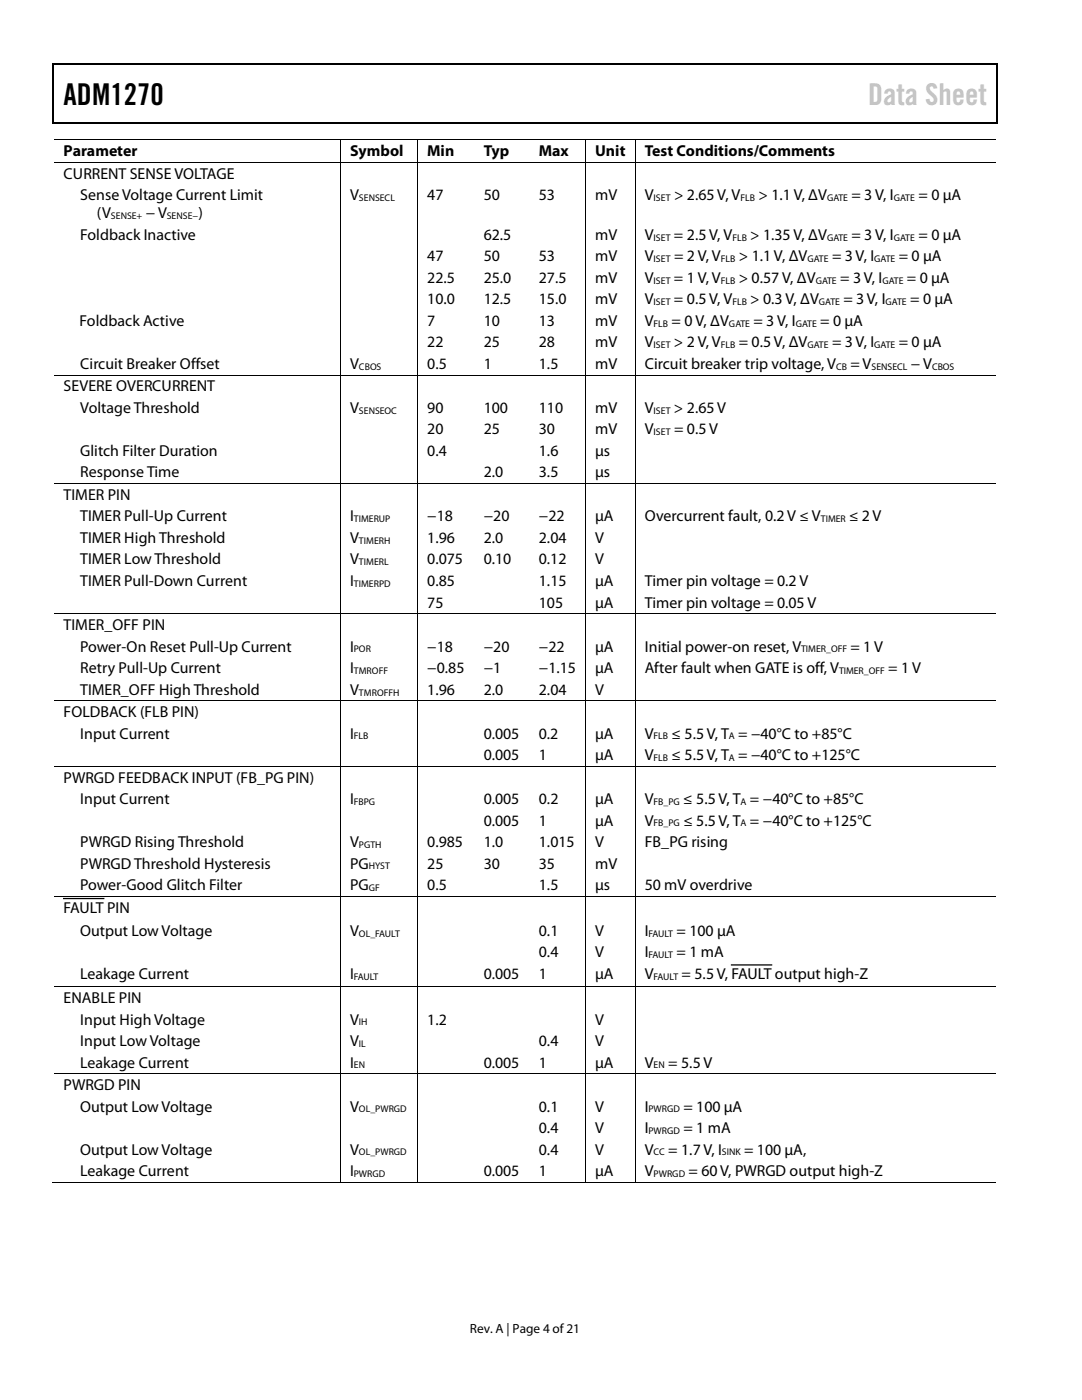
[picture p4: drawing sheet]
<svg xmlns="http://www.w3.org/2000/svg" width="216mm" height="279mm" viewBox="0 0 216 279" stroke-linecap="round" stroke-linejoin="round" font-family="sans-serif">
<defs><g id="words">
<text font-size="6" x="12.7" y="20.9">ADM1270</text>
<text font-size="6" fill="#c1c1c1" x="173.2" y="20.9">Data Sheet</text>
<g font-size="3.2">
<text x="12.7" y="31.2">Parameter</text>
<text x="12.7" y="35.7">CURRENT SENSE VOLTAGE</text>
<text x="69.8" y="31.2">Symbol</text>
<text x="85.3" y="31.2">Min</text>
<text x="96.5" y="31.2">Typ</text>
<text x="107.5" y="31.2">Max</text>
<text x="118.7" y="31.2">Unit</text>
<text x="128.6" y="31.2">Test Conditions/Comments</text>
<text x="16" y="40">SenseVoltage Current Limit</text>
<text x="69.8" y="40">V</text>
<text x="85.3" y="40">47</text>
<text x="96.5" y="40">50</text>
<text x="107.5" y="40">53</text>
<text x="118.7" y="40">mV</text>
<text x="128.7" y="40">V</text>
<text x="134.5" y="40">&gt; 2.65V, V</text>
<text x="151.3" y="40">&gt; 1.1 V, ΔV</text>
<text x="169.9" y="40">= 3V, I</text>
<text x="183.3" y="40">= 0 µA</text>
<text x="16" y="47.9">Foldback Inactive</text>
<text x="19.3" y="43.6">(V</text>
<text x="29.1" y="43.6">− V</text>
<text x="39.6" y="43.6">)</text>
<text x="96.5" y="47.9">62.5</text>
<text x="118.7" y="47.9">mV</text>
<text x="128.7" y="47.9">V</text>
<text x="134.5" y="47.9">= 2.5 V, V</text>
<text x="149.7" y="47.9">&gt; 1.35 V, ΔV</text>
<text x="169.9" y="47.9">= 3 V, I</text>
<text x="183.3" y="47.9">= 0 µA</text>
<text x="85.3" y="52.2">47</text>
<text x="96.5" y="52.2">50</text>
<text x="107.5" y="52.2">53</text>
<text x="118.7" y="52.2">mV</text>
<text x="128.7" y="52.2">V</text>
<text x="134.5" y="52.2">= 2V, V</text>
<text x="147.4" y="52.2">&gt; 1.1 V, ΔV</text>
<text x="166" y="52.2">= 3V, I</text>
<text x="179.3" y="52.2">= 0 µA</text>
<text x="85.3" y="56.5">22.5</text>
<text x="96.5" y="56.5">25.0</text>
<text x="107.5" y="56.5">27.5</text>
<text x="118.7" y="56.5">mV</text>
<text x="128.7" y="56.5">V</text>
<text x="134.5" y="56.5">= 1 V, V</text>
<text x="147.4" y="56.5">&gt; 0.57 V, ΔV</text>
<text x="167.6" y="56.5">= 3 V, I</text>
<text x="180.9" y="56.5">= 0 µA</text>
<text x="15.9" y="65.1">Foldback Active</text>
<text x="85.3" y="60.7">10.0</text>
<text x="85.3" y="65.1">7</text>
<text x="96.5" y="60.7">12.5</text>
<text x="96.5" y="65.1">10</text>
<text x="107.5" y="60.7">15.0</text>
<text x="107.5" y="65.1">13</text>
<text x="118.7" y="60.7">mV</text>
<text x="118.7" y="65.1">mV</text>
<text x="128.7" y="60.7">V</text>
<text x="128.7" y="65.1">V</text>
<text x="134" y="65.1">= 0 V, ΔV</text>
<text x="134.5" y="60.7">= 0.5 V, V</text>
<text x="149.7" y="60.7">&gt; 0.3 V, ΔV</text>
<text x="150.3" y="65.1">= 3 V, I</text>
<text x="163.7" y="65.1">= 0 µA</text>
<text x="168.3" y="60.7">= 3 V, I</text>
<text x="181.6" y="60.7">= 0 µA</text>
<text x="85.3" y="69.3">22</text>
<text x="96.5" y="69.3">25</text>
<text x="107.5" y="69.3">28</text>
<text x="118.7" y="69.3">mV</text>
<text x="128.7" y="69.3">V</text>
<text x="134.5" y="69.3">&gt; 2 V, V</text>
<text x="147.4" y="69.3">= 0.5 V, ΔV</text>
<text x="166" y="69.3">= 3 V, I</text>
<text x="179.3" y="69.3">= 0 µA</text>
<text x="16" y="73.7">Circuit Breaker Offset</text>
<text x="69.8" y="73.7">V</text>
<text x="85.3" y="73.7">0.5</text>
<text x="96.5" y="73.7">1</text>
<text x="107.5" y="73.7">1.5</text>
<text x="118.7" y="73.7">mV</text>
<text x="128.7" y="73.7">Circuit breaker trip voltage, V</text>
<text x="169.7" y="73.7">=V</text>
<text x="181.7" y="73.7">− V</text>
<text x="12.7" y="78.1">SEVERE OVERCURRENT</text>
<text x="16" y="82.4">Voltage Threshold</text>
<text x="69.8" y="82.4">V</text>
<text x="85.3" y="82.4">90</text>
<text x="96.5" y="82.4">100</text>
<text x="107.5" y="82.4">110</text>
<text x="118.7" y="82.4">mV</text>
<text x="128.6" y="82.4">V</text>
<text x="134.5" y="82.4">&gt; 2.65 V</text>
<text x="85.3" y="86.7">20</text>
<text x="96.5" y="86.7">25</text>
<text x="107.5" y="86.7">30</text>
<text x="118.7" y="86.7">mV</text>
<text x="128.7" y="86.7">V</text>
<text x="134.5" y="86.7">= 0.5 V</text>
<text x="16" y="91">Glitch Filter Duration</text>
<text x="16" y="95.3">Response Time</text>
<text x="85.3" y="91">0.4</text>
<text x="96.5" y="95.3">2.0</text>
<text x="107.5" y="95.3">3.5</text>
<text x="107.5" y="91">1.6</text>
<text x="118.7" y="95.3">µs</text>
<text x="118.7" y="91">µs</text>
<text x="12.7" y="99.8">TIMER PIN</text>
<text x="16" y="104.1">TIMER Pull-Up Current</text>
<text x="69.8" y="104.1">I</text>
<text x="85.3" y="104.1">−18</text>
<text x="96.5" y="104.1">−20</text>
<text x="107.5" y="104.1">−22</text>
<text x="118.7" y="104.1">µA</text>
<text x="128.7" y="104.1">Overcurrent fault, 0.2 V ≤ V</text>
<text x="169.4" y="104.1">≤ 2 V</text>
<text x="16" y="108.4">TIMER High Threshold</text>
<text x="16" y="112.6">TIMER Low Threshold</text>
<text x="69.8" y="108.4">V</text>
<text x="69.8" y="112.6">V</text>
<text x="85.3" y="108.4">1.96</text>
<text x="85.3" y="112.6">0.075</text>
<text x="96.5" y="112.6">0.10</text>
<text x="96.5" y="108.4">2.0</text>
<text x="107.5" y="112.6">0.12</text>
<text x="107.5" y="108.4">2.04</text>
<text x="118.7" y="112.6">V</text>
<text x="118.7" y="108.4">V</text>
<text x="16" y="117">TIMER Pull-Down Current</text>
<text x="69.8" y="117">I</text>
<text x="85.3" y="117">0.85</text>
<text x="107.5" y="117">1.15</text>
<text x="118.7" y="117">µA</text>
<text x="128.7" y="117">Timer pin voltage = 0.2 V</text>
<text x="12.7" y="125.7">TIMER_OFF PIN</text>
<text x="85.3" y="121.2">75</text>
<text x="107.5" y="121.2">105</text>
<text x="118.7" y="121.2">µA</text>
<text x="128.7" y="121.2">Timer pin voltage = 0.05 V</text>
<text x="16" y="130">Power-On Reset Pull-Up Current</text>
<text x="69.8" y="130">I</text>
<text x="85.3" y="130">−18</text>
<text x="96.5" y="130">−20</text>
<text x="107.5" y="130">−22</text>
<text x="118.7" y="130">µA</text>
<text x="128.7" y="130">Initial power-on reset, V</text>
<text x="169.7" y="130">= 1V</text>
<text x="16" y="134.3">Retry Pull-Up Current</text>
<text x="69.8" y="134.3">I</text>
<text x="85.3" y="134.3">−0.85</text>
<text x="96.5" y="134.3">−1</text>
<text x="107.5" y="134.3">−1.15</text>
<text x="118.7" y="134.3">µA</text>
<text x="128.7" y="134.3">After fault when GATE is off, V</text>
<text x="177.2" y="134.3">= 1 V</text>
<text x="12.7" y="143.1">FOLDBACK (FLB PIN)</text>
<text x="16" y="138.6">TIMER_OFF High Threshold</text>
<text x="69.8" y="138.6">V</text>
<text x="85.3" y="138.6">1.96</text>
<text x="96.5" y="138.6">2.0</text>
<text x="107.5" y="138.6">2.04</text>
<text x="118.8" y="138.6">V</text>
<text x="16" y="147.4">Input Current</text>
<text x="69.8" y="147.4">I</text>
<text x="96.5" y="147.4">0.005</text>
<text x="107.5" y="147.4">0.2</text>
<text x="118.7" y="147.4">µA</text>
<text x="128.6" y="147.4">V</text>
<text x="134" y="147.4">≤ 5.5 V, T = −40°C to +85°C</text>
<text x="96.5" y="151.7">0.005</text>
<text x="107.5" y="151.7">1</text>
<text x="118.7" y="151.7">µA</text>
<text x="128.7" y="151.7">V</text>
<text x="134" y="151.7">≤ 5.5 V, T = −40°C to +125°C</text>
<text x="12.7" y="156.2">PWRGD FEEDBACK INPUT (FB_PG PIN)</text>
<text x="16" y="160.4">Input Current</text>
<text x="69.8" y="160.4">I</text>
<text x="96.5" y="160.4">0.005</text>
<text x="107.5" y="160.4">0.2</text>
<text x="118.7" y="160.4">µA</text>
<text x="128.6" y="160.4">V</text>
<text x="136.3" y="160.4">≤ 5.5 V, T = −40°C to +85°C</text>
<text x="96.5" y="164.8">0.005</text>
<text x="107.5" y="164.8">1</text>
<text x="118.7" y="164.8">µA</text>
<text x="128.7" y="164.8">V</text>
<text x="136.4" y="164.8">≤ 5.5 V, T = −40°C to +125°C</text>
<text x="16" y="169">PWRGD Rising Threshold</text>
<text x="16" y="173.4">PWRGD Threshold Hysteresis</text>
<text x="69.8" y="169">V</text>
<text x="69.8" y="173.4">PG</text>
<text x="85.3" y="173.4">25</text>
<text x="85.3" y="169">0.985</text>
<text x="96.5" y="169">1.0</text>
<text x="96.5" y="173.4">30</text>
<text x="107.5" y="169">1.015</text>
<text x="107.5" y="173.4">35</text>
<text x="118.7" y="169">V</text>
<text x="118.7" y="173.4">mV</text>
<text x="128.7" y="169">FB_PG rising</text>
<text x="16" y="177.6">Power-Good Glitch Filter</text>
<text x="69.8" y="177.6">PG</text>
<text x="85.3" y="177.6">0.5</text>
<text x="107.5" y="177.6">1.5</text>
<text x="118.7" y="177.6">µs</text>
<text x="128.7" y="177.6">50 mV overdrive</text>
<text x="12.7" y="182.2">FAULT PIN</text>
<text x="16" y="186.8">Output Low Voltage</text>
<text x="69.8" y="186.8">V</text>
<text x="107.5" y="186.8">0.1</text>
<text x="107.5" y="191.1">0.4</text>
<text x="118.7" y="186.8">V</text>
<text x="118.7" y="191.1">V</text>
<text x="128.7" y="186.8">I</text>
<text x="128.7" y="191.1">I</text>
<text x="135" y="191.1">= 1 mA</text>
<text x="135" y="186.8">= 100 µA</text>
<text x="16" y="195.4">Leakage Current</text>
<text x="69.8" y="195.4">I</text>
<text x="96.5" y="195.4">0.005</text>
<text x="107.5" y="195.4">1</text>
<text x="118.7" y="195.4">µA</text>
<text x="128.7" y="195.4">V</text>
<text x="136" y="195.4">= 5.5 V, FAULT output high-Z</text>
<text x="12.7" y="200.2">ENABLE PIN</text>
<text x="16" y="204.5">Input High Voltage</text>
<text x="16" y="208.8">Input Low Voltage</text>
<text x="69.8" y="204.5">V</text>
<text x="69.8" y="208.8">V</text>
<text x="85.3" y="204.5">1.2</text>
<text x="107.5" y="208.8">0.4</text>
<text x="118.7" y="204.5">V</text>
<text x="118.7" y="208.8">V</text>
<text x="16" y="213.1">Leakage Current</text>
<text x="69.8" y="213.1">I</text>
<text x="96.5" y="213.1">0.005</text>
<text x="107.5" y="213.1">1</text>
<text x="118.7" y="213.1">µA</text>
<text x="128.7" y="213.1">V</text>
<text x="133.3" y="213.1">= 5.5 V</text>
<text x="12.7" y="217.6">PWRGD PIN</text>
<text x="16" y="221.8">Output Low Voltage</text>
<text x="69.8" y="221.8">V</text>
<text x="107.5" y="221.8">0.1</text>
<text x="118.7" y="221.8">V</text>
<text x="128.7" y="221.8">I</text>
<text x="136.4" y="221.8">= 100 µA</text>
<text x="107.5" y="226.1">0.4</text>
<text x="118.7" y="226.1">V</text>
<text x="128.7" y="226.1">I</text>
<text x="136.4" y="226.1">= 1 mA</text>
<text x="16" y="230.4">Output Low Voltage</text>
<text x="69.8" y="230.4">V</text>
<text x="107.5" y="230.4">0.4</text>
<text x="118.7" y="230.4">V</text>
<text x="128.7" y="230.4">V</text>
<text x="133.3" y="230.4">= 1.7 V, I</text>
<text x="148.5" y="230.4">= 100 µA,</text>
<text x="16" y="234.7">Leakage Current</text>
<text x="69.8" y="234.7">I</text>
<text x="96.5" y="234.7">0.005</text>
<text x="107.5" y="234.7">1</text>
<text x="118.7" y="234.7">µA</text>
<text x="128.7" y="234.7">V</text>
<text x="137.4" y="234.7">= 60 V, PWRGD output high-Z</text>
</g>
<text font-size="2.7" x="93.8" y="266">Rev. A | Page 4 of 21</text>
<g font-size="1.9">
<text x="71.6" y="40.1">SENSECL</text>
<text x="130.4" y="40.1">ISET</text>
<text x="147.7" y="40.1">FLB</text>
<text x="165.1" y="40.1">GATE</text>
<text x="178.4" y="40.1">GATE</text>
<text x="22.1" y="43.8">SENSE+</text>
<text x="33.3" y="43.8">SENSE−</text>
<text x="130.4" y="48">ISET</text>
<text x="130.4" y="52.3">ISET</text>
<text x="143.8" y="52.3">FLB</text>
<text x="146.1" y="48">FLB</text>
<text x="161.1" y="52.3">GATE</text>
<text x="165.1" y="48">GATE</text>
<text x="174.5" y="52.3">GATE</text>
<text x="178.4" y="48">GATE</text>
<text x="130.4" y="56.6">ISET</text>
<text x="143.8" y="56.6">FLB</text>
<text x="162.8" y="56.6">GATE</text>
<text x="176.1" y="56.6">GATE</text>
<text x="130.4" y="60.9">ISET</text>
<text x="130.4" y="65.2">FLB</text>
<text x="145.5" y="65.2">GATE</text>
<text x="146.1" y="60.9">FLB</text>
<text x="158.8" y="65.2">GATE</text>
<text x="163.4" y="60.9">GATE</text>
<text x="176.7" y="60.9">GATE</text>
<text x="130.4" y="69.5">ISET</text>
<text x="143.8" y="69.5">FLB</text>
<text x="161.1" y="69.5">GATE</text>
<text x="174.5" y="69.5">GATE</text>
<text x="71.6" y="73.8">CBOS</text>
<text x="166.8" y="73.8">CB</text>
<text x="173.9" y="73.8">SENSECL</text>
<text x="186" y="73.8">CBOS</text>
<text x="71.6" y="82.6">SENSEOC</text>
<text x="130.4" y="82.6">ISET</text>
<text x="130.4" y="86.9">ISET</text>
<text x="70.6" y="104.2">TIMERUP</text>
<text x="163.8" y="104.2">TIMER</text>
<text x="71.6" y="108.5">TIMERH</text>
<text x="71.6" y="112.8">TIMERL</text>
<text x="70.6" y="117.1">TIMERPD</text>
<text x="70.6" y="130.2">POR</text>
<text x="159.9" y="130.2">TIMER_OFF</text>
<text x="70.6" y="134.5">TMROFF</text>
<text x="167.4" y="134.5">TIMER_OFF</text>
<text x="71.6" y="138.8">TMROFFH</text>
<text x="70.6" y="147.6">FLB</text>
<text x="130.4" y="147.6">FLB</text>
<text x="145.5" y="147.6">A</text>
<text x="130.4" y="151.8">FLB</text>
<text x="145.5" y="151.8">A</text>
<text x="70.6" y="160.6">FBPG</text>
<text x="130.4" y="160.6">FB_PG</text>
<text x="147.8" y="160.6">A</text>
<text x="130.4" y="164.9">FB_PG</text>
<text x="147.8" y="164.9">A</text>
<text x="71.6" y="169.2">PGTH</text>
<text x="73.6" y="173.5">HYST</text>
<text x="73.6" y="177.8">GF</text>
<text x="71.6" y="186.9">OL_FAULT</text>
<text x="129.4" y="186.9">FAULT</text>
<text x="129.4" y="191.2">FAULT</text>
<text x="70.6" y="195.5">FAULT</text>
<text x="130.4" y="195.5">FAULT</text>
<text x="71.6" y="204.6">IH</text>
<text x="71.6" y="209">IL</text>
<text x="70.6" y="213.2">EN</text>
<text x="130.4" y="213.2">EN</text>
<text x="71.6" y="222">OL_PWRGD</text>
<text x="129.4" y="222">PWRGD</text>
<text x="129.4" y="226.3">PWRGD</text>
<text x="71.6" y="230.6">OL_PWRGD</text>
<text x="130.4" y="230.6">CC</text>
<text x="144.1" y="230.6">SINK</text>
<text x="70.6" y="234.9">PWRGD</text>
<text x="130.4" y="234.9">PWRGD</text>
</g>
</g></defs>
<g fill="#000">
<path d="M10.5 12.7h.3v1h-.3zM10.5 12.7h.3v.3h-.3zM133.3 12.7h.3v.3h-.3zM198.8 12.7h.2v1h-.2zM198.8 12.7h.2v.3h-.2zM10.5 24.4h.3v.2h-.3zM67.9 27.9h.1v.1h-.1zM67.9 32.4h.1v.2h-.1zM83.3 27.9h.1v.1h-.1zM83.3 32.4h.1v.2h-.1zM94.6 27.9h.2v.1h-.2zM94.6 32.4h.2v.2h-.2z"/>
<path d="M105.6 27.9h.2v.1h-.2zM105.6 32.4h.2v.2h-.2zM116.8 27.9h.1v.1h-.1zM116.8 32.4h.1v.2h-.1zM126.7 27.9h.1v.1h-.1zM126.7 32.4h.1v.2h-.1zM133.1 24.4h.2v.2h-.2zM198.8 24.4h.2v.2h-.2zM67.9 74.8h.1v.2h-.1zM83.3 74.8h.1v.2h-.1zM94.6 74.8h.2v.2h-.2zM105.6 74.8h.2v.2h-.2z"/>
<path d="M116.8 74.8h.1v.2h-.1zM126.7 74.8h.1v.2h-.1zM67.9 96.5h.1v.1h-.1zM83.3 96.5h.1v.1h-.1zM94.6 96.5h.2v.1h-.2zM105.6 96.5h.2v.1h-.2zM116.8 96.5h.1v.1h-.1zM126.7 96.5h.1v.1h-.1zM67.9 122.4h.1v.2h-.1zM67.9 139.8h.1v.2h-.1zM83.3 122.4h.1v.2h-.1zM83.3 139.8h.1v.2h-.1z"/>
<path d="M94.6 122.4h.2v.2h-.2zM94.6 139.8h.2v.2h-.2zM105.6 122.4h.2v.2h-.2zM105.6 139.8h.2v.2h-.2zM116.8 122.4h.1v.2h-.1zM116.8 139.8h.1v.2h-.1zM126.7 122.4h.1v.2h-.1zM126.7 139.8h.1v.2h-.1zM67.9 152.9h.1v.1h-.1zM83.3 152.9h.1v.1h-.1zM94.6 152.9h.2v.1h-.2zM105.6 152.9h.2v.1h-.2z"/>
<path d="M116.8 152.9h.1v.1h-.1zM126.7 152.9h.1v.1h-.1zM67.9 178.8h.1v.2h-.1zM83.3 178.8h.1v.2h-.1zM94.6 178.8h.2v.2h-.2zM105.6 178.8h.2v.2h-.2zM116.8 178.8h.1v.2h-.1zM126.7 178.8h.1v.2h-.1zM67.9 196.9h.1v.2h-.1zM83.3 196.9h.1v.2h-.1zM94.6 196.9h.2v.2h-.2zM105.6 196.9h.2v.2h-.2z"/>
<path d="M116.8 196.9h.1v.2h-.1zM126.7 196.9h.1v.2h-.1zM67.9 214.2h.1v.2h-.1zM83.3 214.2h.1v.2h-.1zM94.6 214.2h.2v.2h-.2zM105.6 214.2h.2v.2h-.2zM116.8 214.2h.1v.2h-.1zM126.7 214.2h.1v.2h-.1zM67.9 235.9h.1v.2h-.1zM83.3 235.9h.1v.2h-.1zM94.4 235.9h.1v.2h-.1zM105.4 235.9h.1v.2h-.1z"/>
<path d="M116.8 235.9h.1v.2h-.1zM126.7 235.9h.1v.2h-.1z"/>
</g>
<path d="M10.7 13.7v10.7M10.8 12.8h122.5M133.6 12.8h65.2M198.9 13.7v10.7M10.8 24.5h188M12.7 179.3h8M146 192.6h8" fill="none" stroke="#000" stroke-width=".25"/>
<g fill="none" stroke="#000" stroke-width=".2">
<path d="M10.8 27.9h57.1M10.8 32.5h57.1M67.9 28v4.4M67.9 32.6v42.2M68 27.9h15.3M68 32.5h15.3M83.4 28v4.4M83.4 32.6v42.2M83.4 27.9h11.2M83.4 32.5h11.2M94.8 27.9h10.8M94.8 32.5h10.8"/>
<path d="M105.8 27.9h11M105.8 32.5h11M116.8 28v4.4M116.8 32.6v42.2M116.9 27.9h9.8M116.9 32.5h9.8M126.7 28v4.4M126.7 32.6v42.2M126.8 27.9h72M126.8 32.5h72M10.8 74.9h57.1M67.9 75v21.5"/>
<path d="M68 74.9h15.3M83.4 75v21.5M83.4 74.9h11.2M94.8 74.9h10.8M105.8 74.9h11M116.8 75v21.5M116.9 74.9h9.8M126.7 75v21.5M126.8 74.9h72M10.8 96.6h57.1M67.9 96.6v25.8M68 96.6h15.3"/>
<path d="M83.4 96.6v25.8M83.4 96.6h11.2M94.8 96.6h10.8M105.8 96.6h11M116.8 96.6v25.8M116.9 96.6h9.8M126.7 96.6v25.8M126.8 96.6h72M10.8 122.5h57.1M10.8 139.9h57.1M67.9 122.6v17.2M67.9 140v12.9"/>
<path d="M68 122.5h15.3M68 139.9h15.3M83.4 122.6v17.2M83.4 140v12.9M83.4 122.5h11.2M83.4 139.9h11.2M94.8 122.5h10.8M94.8 139.9h10.8M105.8 122.5h11M105.8 139.9h11M116.8 122.6v17.2M116.8 140v12.9"/>
<path d="M116.9 122.5h9.8M116.9 139.9h9.8M126.7 122.6v17.2M126.7 140v12.9M126.8 122.5h72M126.8 139.9h72M10.8 153h57.1M67.9 153v25.8M68 153h15.3M83.4 153v25.8M83.4 153h11.2M94.8 153h10.8"/>
<path d="M105.8 153h11M116.8 153v25.8M116.9 153h9.8M126.7 153v25.8M126.8 153h72M10.8 178.9h57.1M67.9 179v17.9M68 178.9h15.3M83.4 179v17.9M83.4 178.9h11.2M94.8 178.9h10.8M105.8 178.9h11"/>
<path d="M116.8 179v17.9M116.9 178.9h9.8M126.7 179v17.9M126.8 178.9h72M10.8 197h57.1M67.9 197.1v17.1M68 197h15.3M83.4 197.1v17.1M83.4 197h11.2M94.8 197h10.8M105.8 197h11M116.8 197.1v17.1"/>
<path d="M116.9 197h9.8M126.7 197.1v17.1M126.8 197h72M10.8 214.3h57.1M67.9 214.4v21.5M68 214.3h15.3M83.4 214.4v21.5M83.4 214.3h11.2M94.8 214.3h10.8M105.8 214.3h11M116.8 214.4v21.5M116.9 214.3h9.8"/>
<path d="M126.7 214.4v21.5M126.8 214.3h72M10.5 236h57.4M68 236h15.3M83.4 236h33.4M116.9 236h9.8M126.8 236h72"/>
</g>
<use href="#words"/>
</svg>
